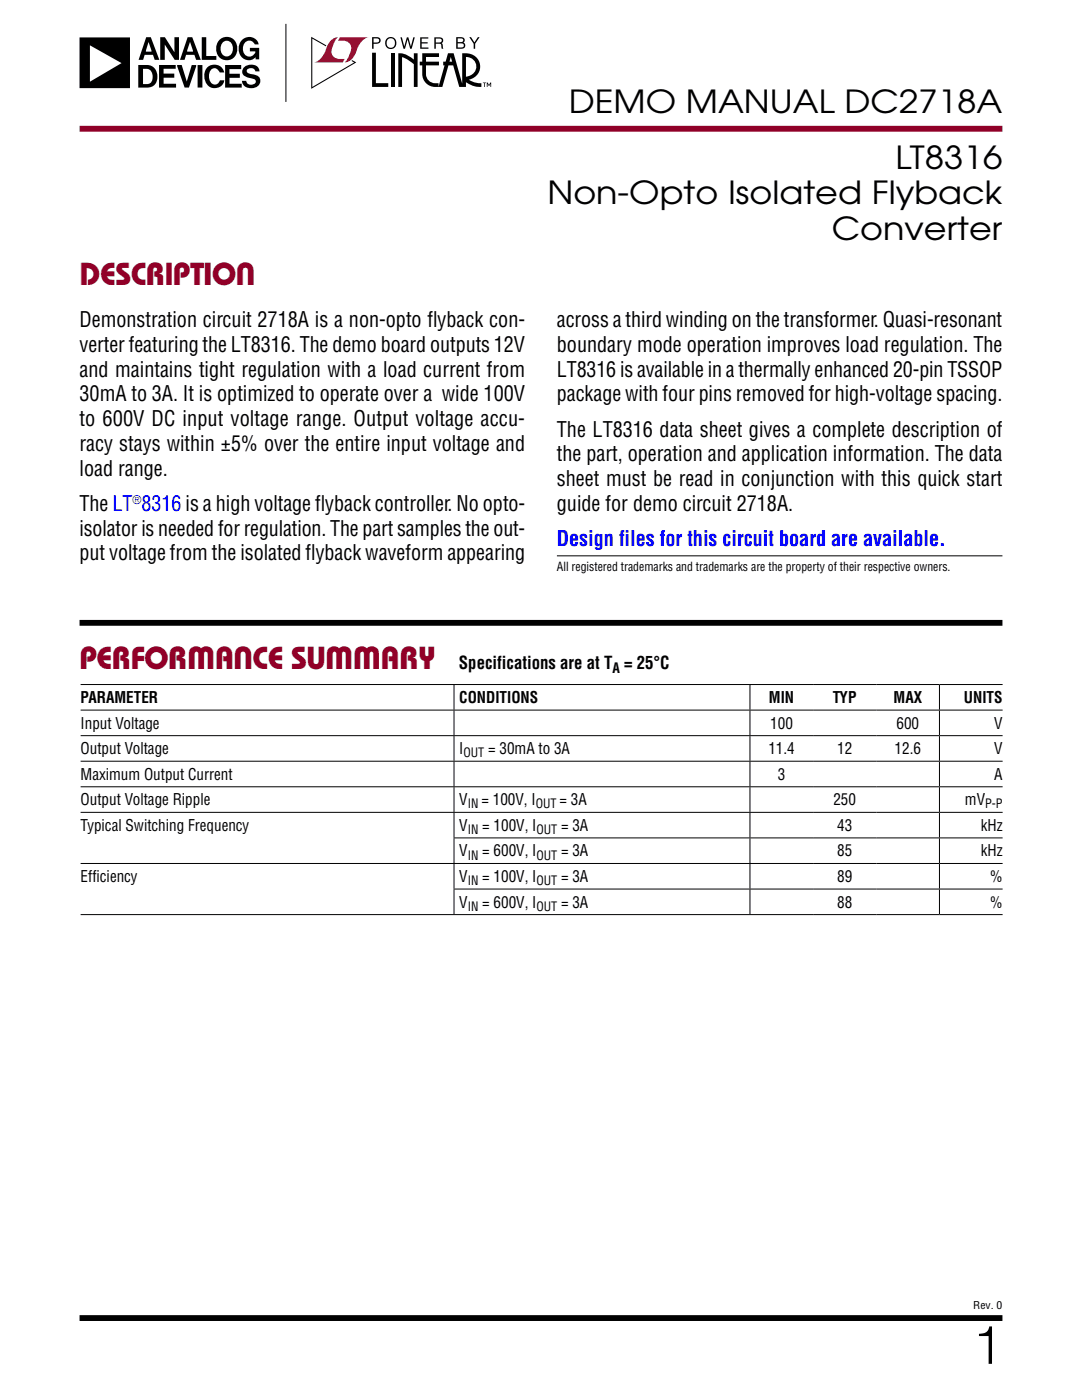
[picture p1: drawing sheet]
<svg xmlns="http://www.w3.org/2000/svg" width="216mm" height="279mm" viewBox="0 0 216 279" stroke-linecap="round" stroke-linejoin="round" font-family="sans-serif">
<defs><g id="words">
<text font-size="10.6" x="194.1" y="272.2">1</text>
<g font-size="6.3">
<text x="113.5" y="22.5">DEMO MANUAL DC2718A</text>
<text x="178.7" y="33.8">LT8316</text>
<text x="109.2" y="40.8">Non-Opto Isolated Flyback</text>
<text x="166" y="47.9">Converter</text>
</g>
<g font-size="6.3" fill="#910028">
<text x="15.9" y="56.9">DESCRIPTION</text>
<text x="15.9" y="133.6">PERFORMANCE SUMMARY</text>
</g>
<g font-size="4.2">
<text x="15.9" y="65.3">Demonstration circuit 2718A is a non-opto flyback con-</text>
<text x="111.1" y="65.3">across a third winding on the transformer. Quasi-resonant</text>
<text x="15.9" y="70.2">verter featuring the LT8316. The demo board outputs 12V</text>
<text x="111.1" y="70.2">boundary mode operation improves load regulation. The</text>
<text x="15.9" y="75.2">and maintains tight regulation with a load current from</text>
<text x="111.1" y="75.2">LT8316 is available in a thermally enhanced 20-pin TSSOP</text>
<text x="15.9" y="80.1">30mA to 3A. It is optimized to operate over a wide 100V</text>
<text x="111.1" y="80.1">package with four pins removed for high-voltage spacing.</text>
<text x="15.9" y="85">to 600V DC input voltage range. Output voltage accu-</text>
<text x="15.9" y="90">racy stays within ±5% over the entire input voltage and</text>
<text x="111.1" y="87.2">The LT8316 data sheet gives a complete description of</text>
<text x="15.9" y="94.9">load range.</text>
<text x="111.1" y="92.1">the part, operation and application information. The data</text>
<text x="15.9" y="102">The LT 8316 is a high voltage flyback controller. No opto-</text>
<text x="111.1" y="97">sheet must be read in conjunction with this quick start</text>
<text x="111.1" y="102">guide for demo circuit 2718A.</text>
<text x="15.9" y="106.9">isolator is needed for regulation. The part samples the out-</text>
<text x="15.9" y="111.9">put voltage from the isolated flyback waveform appearing</text>
</g>
<text font-size="4.2" fill="#00f" x="111.1" y="109">Design files for this circuit board are available.</text>
<text font-size="3.5" x="91.6" y="133.5">Specifications are at T = 25°C</text>
<g font-size="3.2">
<text x="16.1" y="140.3">PARAMETER</text>
<text x="91.7" y="140.3">CONDITIONS</text>
<text x="153.4" y="140.3">MIN</text>
<text x="166.2" y="140.3">TYP</text>
<text x="178.3" y="140.3">MAX</text>
<text x="192.4" y="140.3">UNITS</text>
<text x="16.1" y="145.4">Input Voltage</text>
<text x="153.7" y="145.4">100</text>
<text x="178.9" y="145.4">600</text>
<text x="198.4" y="145.4">V</text>
<text x="16.1" y="155.6">Maximum Output Current</text>
<text x="16.1" y="150.5">Output Voltage</text>
<text x="91.7" y="150.5">I</text>
<text x="97.4" y="150.5">= 30mA to 3A</text>
<text x="153.3" y="150.5">11.4</text>
<text x="155.2" y="155.6">3</text>
<text x="167" y="150.5">12</text>
<text x="178.5" y="150.5">12.6</text>
<text x="198.4" y="150.5">V</text>
<text x="198.4" y="155.6">A</text>
<text x="16.1" y="160.7">Output Voltage Ripple</text>
<text x="91.7" y="160.7">V</text>
<text x="96.1" y="160.7">= 100V, I</text>
<text x="111.6" y="160.7">= 3A</text>
<text x="166.3" y="160.7">250</text>
<text x="192.6" y="160.7">mV</text>
<text x="16.1" y="165.8">Typical Switching Frequency</text>
<text x="91.7" y="165.8">V</text>
<text x="96.2" y="165.8">= 100V, I</text>
<text x="111.9" y="165.8">= 3A</text>
<text x="167" y="165.8">43</text>
<text x="195.7" y="165.8">kHz</text>
<text x="91.7" y="170.9">V</text>
<text x="96.2" y="170.9">= 600V, I</text>
<text x="111.9" y="170.9">= 3A</text>
<text x="167" y="170.9">85</text>
<text x="195.7" y="170.9">kHz</text>
<text x="16.1" y="176">Efficiency</text>
<text x="91.7" y="176">V</text>
<text x="96.2" y="176">= 100V, I</text>
<text x="111.9" y="176">= 3A</text>
<text x="167" y="176">89</text>
<text x="197.5" y="176">%</text>
<text x="91.7" y="181.1">V</text>
<text x="96.2" y="181.1">= 600V, I</text>
<text x="111.9" y="181.1">= 3A</text>
<text x="167" y="181.1">88</text>
<text x="197.5" y="181.1">%</text>
</g>
<text font-size="2.8" x="122.2" y="134.2">A</text>
<g font-size="2.5">
<text x="111.1" y="114">All registered trademarks and trademarks are the property of their respective owners.</text>
<text x="92.5" y="151.1">OUT</text>
<text x="93.3" y="161.3">IN</text>
<text x="106.9" y="161.3">OUT</text>
<text x="196.6" y="161.3">P-P</text>
<text x="93.3" y="166.4">IN</text>
<text x="107" y="166.4">OUT</text>
<text x="93.3" y="171.5">IN</text>
<text x="107" y="171.5">OUT</text>
<text x="93.3" y="176.7">IN</text>
<text x="107" y="176.7">OUT</text>
<text x="93.3" y="181.8">IN</text>
<text x="107" y="181.8">OUT</text>
</g>
<text font-size="2.3" fill="#00f" x="26.5" y="100.6">®</text>
<text font-size="2.1" x="194.2" y="261.2">Rev. 0</text>
</g></defs>
<path d="M15.9 24.4h184.1M15.9 263h184.1" fill="none" stroke="#000" stroke-width="1.2" stroke-linecap="butt"/>
<path d="M11.3 23.4h191.2v2h-191.2z" fill="#fff"/>
<path d="M15.9 25.7h184.1" fill="none" stroke="#900028" stroke-width="1.2" stroke-linecap="butt"/>
<path d="M15.9 7.5h10v10.1h-10zM17.9 9v7.3l6.4-3.7zM27.6 13h1.7a2.31 2.31 0 0 1 2.1 1.9 2.31 2.31 0 0 1-1.4 2.5l-2.4 .1zM29.2 7.4h.9l1.7 4.5h-.9l-.4-1h-1.6l-.3 1h-.9zM28.5 13.7v3.1a1.36 1.36 0 0 0 2-1.1 1.56 1.56 0 0 0-2-2zM29.6 8.4l-.5 1.9h1.1zM31.7 13h3.4v.7h-2.4v1h2.1v.8h-2.1v1.2h2.4v.8h-3.4zM32 7.4h.9l1.9 3v-3h.9v4.5h-.8l-2-3v3h-.9zM35.4 13h.9l1 3.3 1-3.3h.9l-1.5 4.5h-.8zM37.5 7.4h.9l1.7 4.5h-1l-.3-1h-1.7l-.3 1h-.9zM37.9 8.4l-.5 1.9h1.1zM39.4 13h1v4.5h-1zM40.3 7.4h.9v3.8h2v.7h-2.9zM41.4 13.4a2 2 0 0 1 3.4 1.1h-.9l-.2-.3a1.01 1.01 0 0 0-1.1-.6 1.01 1.01 0 0 0-.8 1 1.75 1.75 0 0 0 1.1 2.3 1.09 1.09 0 0 0 1-.9h.9a1.98 1.98 0 0 1-2 1.6 1.98 1.98 0 0 1-1.9-1.6 2.61 2.61 0 0 1 .5-2.6zM43.9 7.8a2.19 2.19 0 0 1 2.7 0 2.19 2.19 0 0 1 .7 2.6 2.15 2.15 0 0 1-2.8 1.5 2.15 2.15 0 0 1-1.3-2.9l.3-.6zM44.3 8.6a1.66 1.66 0 0 0 .9 2.7 1.61 1.61 0 0 0 1.3-1.6 1.61 1.61 0 0 0-1.2-1.6l-.6 .2zM44.9 13h3.2v.8h-2.3v.9h2.1v.8h-2.1v1.2h2.5v.8h-3.4zM48.4 7.9a1.93 1.93 0 0 1 3.2 1h-.7a1.19 1.19 0 0 0-1.3-.8 1.19 1.19 0 0 0-1 1 1.41 1.41 0 0 0 .3 1.8 1.41 1.41 0 0 0 1.8 0l.3-.6h-1.1v-.7h1.8v2.2h-.7v-.4a1.99 1.99 0 0 1-2.3 .4 1.99 1.99 0 0 1-1.1-2.1l.4-1.3zM48.8 13.3a1.77 1.77 0 0 1 3 .9h-.8a.93 .93 0 0 0-.9-.6 .93 .93 0 0 0-.9 .5 .99 .99 0 0 0 1.3 .7 1.36 1.36 0 0 1 1.5 1.3 1.36 1.36 0 0 1-1.3 1.5 1.74 1.74 0 0 1-2.4-1.5h.9a1 1 0 0 0 .9 .8 1 1 0 0 0 1-.6 1.07 1.07 0 0 0-1.3-.7 1.3 1.3 0 0 1-1.2-2z" fill="#000"/>
<path d="M15.9 3.7h82.2v17.7h-82.2z" fill="#fff"/>
<path d="M57.1 4.8v15.5" fill="none" stroke="#000" stroke-width=".2"/>
<g fill="#91192b">
<path d="M65.9 8.3a2.12 2.12 0 0 1 1.5-.9l-.4 .6a4.4 4.4 0 0 0-.8 2.8 2.13 2.13 0 0 0 2.6 1l-.4 .7h-5.7a3.9 3.9 0 0 0 2.5-3.1z"/>
<path d="M67.8 7.4h5.7a3.9 3.9 0 0 0-2.5 3.1 2.66 2.66 0 0 1-2.2 2l.4-.6a4.4 4.4 0 0 0 .8-2.8 2.13 2.13 0 0 0-2.6-1z"/>
</g>
<g fill="#000">
<path d="M62.1 7.3l3 1.8-.1 .2-2.7-1.6v9.7l8.4-4.9-.6-.3 .2-.2 .8 .5-9 5.2zM74.2 10.5h.8v6.1h2.5v.8h-3.3zM78.1 10.6h.8v6.8h-.8zM79.9 7.4h.3l.5 1.9 .5-1.9h.3l.5 1.9 .5-1.9h.3l-.7 2.3h-.3l-.5-1.8-.5 1.8h-.3zM79.5 10.6l1.4 .2 1.7 1.1v-1.3h.7v6.8h-.7v-4.6l-1.5-1-.9-.4v6h-.7zM83.8 7.4h1.7v.3h-1.4v.7h1.2v.3h-1.2v.8h1.4v.2h-1.7zM93.6 7.4h.4l.7 1.1 .7-1.1h.3l-.9 1.3v1h-.3v-1z"/>
<path d="M15.9 7.5h10v10.1h-10zM17.9 9v7.3l6.4-3.7zM27.6 13h1.7a2.31 2.31 0 0 1 2.1 1.9 2.31 2.31 0 0 1-1.4 2.5l-2.4 .1zM29.2 7.4h.9l1.7 4.5h-.9l-.4-1h-1.6l-.3 1h-.9zM28.5 13.7v3.1a1.36 1.36 0 0 0 1.9-1.1 1.56 1.56 0 0 0-1.9-2zM29.6 8.4l-.5 1.9h1.1zM31.7 13h3.4v.7h-2.5v1h2.2v.8h-2.1v1.2h2.4v.8h-3.4zM32 7.4h.9l1.9 3v-3h.9v4.5h-.8l-2-3v3h-.9zM35.3 13h1l1 3.3 1-3.3h.8l-1.4 4.5h-.9zM37.4 7.4h1l1.7 4.5h-1l-.3-1h-1.7l-.3 1h-.9zM37.9 8.4l-.6 1.9h1.2zM39.4 13h1v4.5h-1zM40.3 7.4h.9v3.8h2v.7h-2.9zM41.4 13.4a2 2 0 0 1 3.3 1.1h-.8l-.2-.3a1.01 1.01 0 0 0-1.1-.6 1.01 1.01 0 0 0-.8 1 1.75 1.75 0 0 0 1.1 2.3 1.09 1.09 0 0 0 1-.9h.9a1.98 1.98 0 0 1-2 1.6 1.98 1.98 0 0 1-1.9-1.6 2.61 2.61 0 0 1 .5-2.6zM43.9 7.8a2.19 2.19 0 0 1 2.7 0 2.19 2.19 0 0 1 .7 2.6 2.15 2.15 0 0 1-2.8 1.5 2.15 2.15 0 0 1-1.3-2.9l.3-.6zM44.3 8.6a1.66 1.66 0 0 0 .9 2.7 1.61 1.61 0 0 0 1.3-1.6 1.61 1.61 0 0 0-1.2-1.6l-.6 .2zM44.9 13h3.2v.8h-2.3v.9h2.1v.8h-2.1v1.2h2.4v.8h-3.3zM48.4 7.9a1.93 1.93 0 0 1 3.2 1h-.8a1.19 1.19 0 0 0-1.2-.8 1.19 1.19 0 0 0-1 1 1.41 1.41 0 0 0 .3 1.8 1.41 1.41 0 0 0 1.7 0l.3-.6h-1v-.7h1.8v2.2h-.7v-.4a1.99 1.99 0 0 1-2.3 .4 1.99 1.99 0 0 1-1.1-2.1l.4-1.3zM48.8 13.3a1.77 1.77 0 0 1 3 .9h-.8a.93 .93 0 0 0-.9-.6 .93 .93 0 0 0-.9 .5 .99 .99 0 0 0 1.3 .7 1.35 1.35 0 0 1 1.5 1.2 1.35 1.35 0 0 1-1.2 1.5 1.76 1.76 0 0 1-2.5-1.4h.8a1 1 0 0 0 .9 .8 1 1 0 0 0 1-.6 1.07 1.07 0 0 0-1.2-.7 1.3 1.3 0 0 1-1.3-2z"/>
<path d="M74.5 7.7h.9a.43 .43 0 0 1 .2 .6 .43 .43 0 0 1-.6 .2h-.5zM74.2 7.4v2.3h.3v-1h.5a.69 .69 0 0 0 .9-.5 .69 .69 0 0 0-.7-.8z"/>
<path d="M77.4 7.8a.89 .89 0 0 1 1.4 .8 .89 .89 0 0 1-1.4 .7 1.16 1.16 0 0 1 0-1.5zM77.2 7.7a1.2 1.2 0 0 0 .1 1.9 1.2 1.2 0 0 0 1.8-.7 1.2 1.2 0 0 0-1.1-1.5z"/>
<path d="M87 7.7h.6a.4 .4 0 0 1 .4 .1 .4 .4 0 0 1 .1 .4l-.3 .3h-.8zM86.7 7.4v2.3h.3v-1h.6a.52 .52 0 0 1 .5 .8l.1 .2h.3l-.2-.8-.2-.3a.63 .63 0 0 0 .3-.8 .63 .63 0 0 0-.8-.4z"/>
<path d="M91.3 7.7h.5a.41 .41 0 0 1 .6 .3 .41 .41 0 0 1-.5 .4h-.6zM91.3 8.7h.6a.45 .45 0 0 1 .6 .4 .45 .45 0 0 1-.6 .4h-.6zM91 7.4v2.3h1.1a.65 .65 0 0 0 .7-.4 .65 .65 0 0 0-.4-.8 .6 .6 0 0 0 .3-.8 .6 .6 0 0 0-.8-.3z"/>
<path d="M93 11.4a1.98 1.98 0 0 1 2.1 1.9 1.98 1.98 0 0 1-2.1 2zM90 11.4l.2 .9h-.5zM84.3 10.6v1.7h-.5v.7h.5a3.8 3.8 0 0 0 .9 3.8 3.8 3.8 0 0 0 3.1 .6l1.2-4.4h.9l1.2 4.4h1.4v-1l1.7 .8 1.4 .2v-.8l-1.4-.2-1.2-.5a2.67 2.67 0 0 0 2.3-3 2.67 2.67 0 0 0-3-2.3h-.6v6.1l-1.7-6.1h-1.1l-.5 1.7h-.5v.7h.3l-1.2 4.3v-.7a1.99 1.99 0 0 1-2.5-1.8v-1.8h2.6v-.7h-2.6v-.9h2.6v-.8z"/>
<path d="M97.1 16.5h.2l.3 .5 .2-.5h.2v.9h-.1v-.7l-.4 .5-.2-.5v.7h-.2zM96.4 16.5h.6v.1h-.3v.8h-.1v-.8h-.2z"/>
</g>
<g fill="none" stroke="#000" stroke-width=".2">
<path d="M111.1 110.9h88.9M16.1 136.6h184M90.6 136.7v4.9M149.6 136.7v4.9M187.5 136.7v4.9M16.1 141.7h184M16.1 146.8h184M16.1 151.9h184M16.1 157h184M90.6 141.8v4.9M90.6 146.9v4.9M90.6 152v4.9"/>
<path d="M90.6 157.1v4.9M149.6 141.8v4.9M149.6 146.9v4.9M149.6 152v4.9M149.6 157.1v4.9M187.5 141.8v4.9M187.5 146.9v4.9M187.5 152v4.9M187.5 157.1v4.9M16.1 162.1h184M16.1 172.3h184M90.5 167.2h109.6"/>
<path d="M90.5 177.4h109.6M90.6 162.2v4.9M90.6 167.3v4.9M90.6 172.4v4.9M90.6 177.5v4.9M149.6 162.2v4.9M149.6 167.3v4.9M149.6 172.4v4.9M149.6 177.5v4.9M187.5 162.2v4.9M187.5 167.3v4.9M187.5 172.4v4.9"/>
<path d="M187.5 177.5v4.9M16.1 182.5h184"/>
</g>
<path d="M15.9 124.3h184.1" fill="none" stroke="#000" stroke-width="1.2" stroke-linecap="butt"/>
<use href="#words"/>
</svg>
